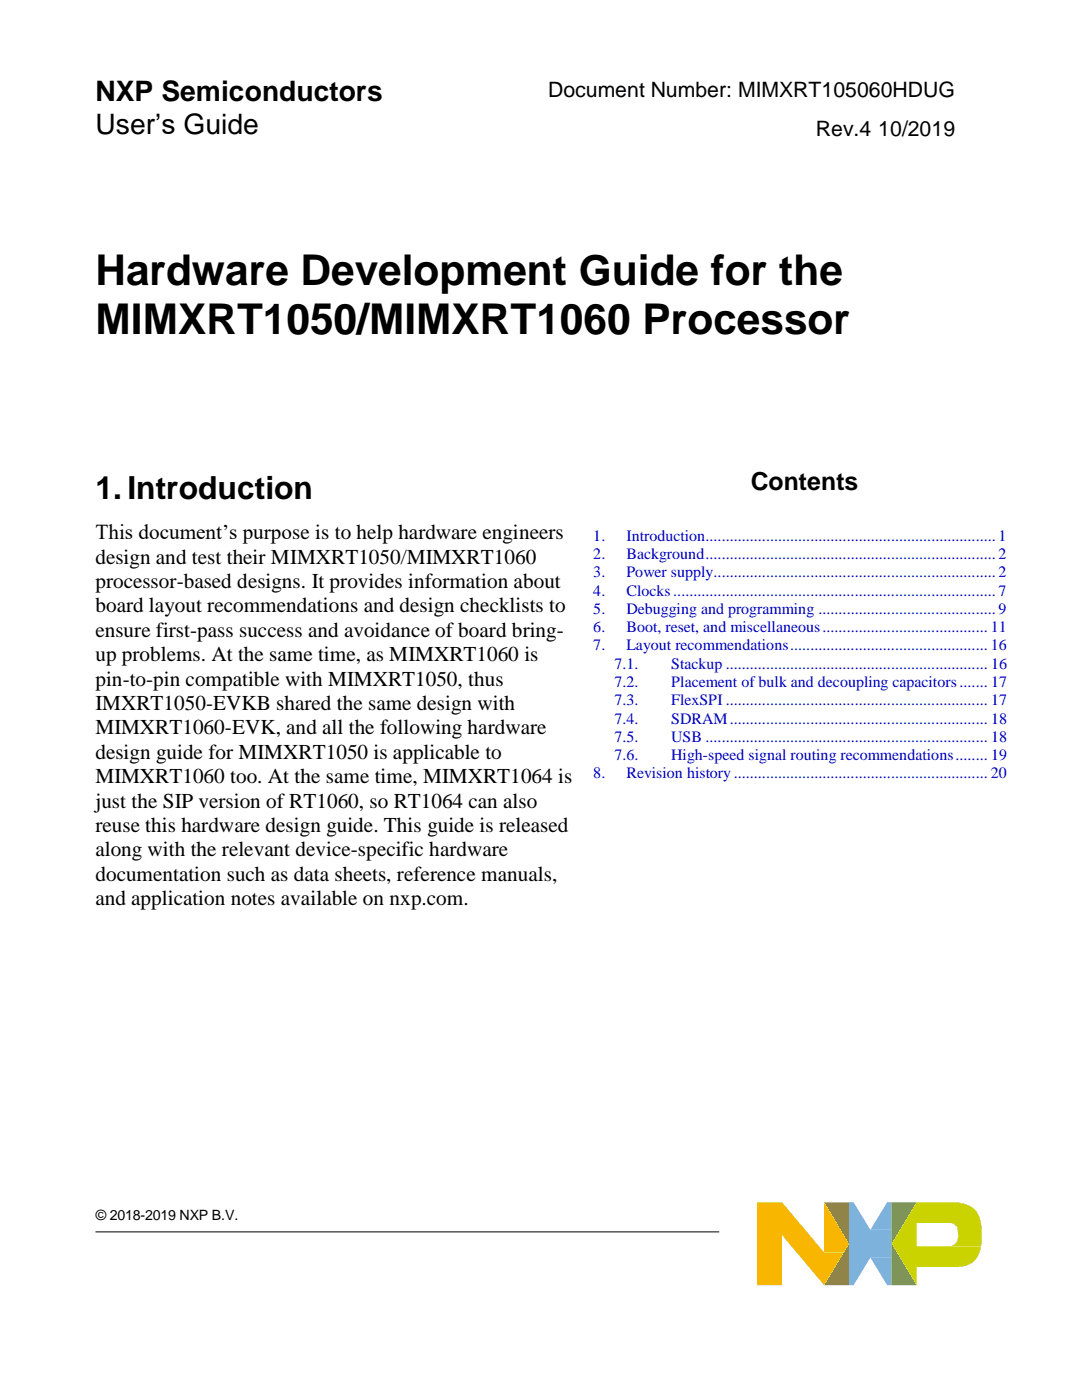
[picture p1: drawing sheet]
<svg xmlns="http://www.w3.org/2000/svg" width="216mm" height="279mm" viewBox="0 0 216 279" stroke-linecap="round" stroke-linejoin="round" font-family="sans-serif">
<defs><g id="words">
<g font-size="8.5">
<text x="19" y="56.9">Hardware Development Guide for the</text>
<text x="19" y="66.6">MIMXRT1050/MIMXRT1060 Processor</text>
</g>
<text font-size="6.3" x="19" y="99.7">1. Introduction</text>
<g font-size="5.6">
<text x="19" y="20.1">NXP Semiconductors</text>
<text x="19" y="26.8">User’s Guide</text>
</g>
<text font-size="5" x="149.8" y="97.8">Contents</text>
<g font-size="4.2">
<text x="109.4" y="19.3">Document Number: MIMXRT105060HDUG</text>
<text x="162.8" y="27.1">Rev.4</text>
<text x="175.3" y="27.1">10/2019</text>
<text x="19" y="107.6">This document’s purpose is to help hardware engineers</text>
<text x="19" y="112.5">design and test their MIMXRT1050/MIMXRT1060</text>
<text x="19" y="117.4">processor-based designs. It provides information about</text>
<text x="19" y="122.2">board layout recommendations and design checklists to</text>
<text x="19" y="127.1">ensure first-pass success and avoidance of board bring-</text>
<text x="19" y="132">up problems. At the same time, as MIMXRT1060 is</text>
<text x="19" y="136.8">pin-to-pin compatible with MIMXRT1050, thus</text>
<text x="19" y="141.7">IMXRT1050-EVKB shared the same design with</text>
<text x="19" y="146.6">MIMXRT1060-EVK, and all the following hardware</text>
<text x="19" y="151.5">design guide for MIMXRT1050 is applicable to</text>
<text x="19" y="156.3">MIMXRT1060 too. At the same time, MIMXRT1064 is</text>
<text x="19" y="161.2">just the SIP version of RT1060, so RT1064 can also</text>
<text x="19" y="166.1">reuse this hardware design guide. This guide is released</text>
<text x="19" y="170.9">along with the relevant device-specific hardware</text>
<text x="19" y="175.8">documentation such as data sheets, reference manuals,</text>
<text x="19" y="180.7">and application notes available on nxp.com.</text>
</g>
<g font-size="3.2" fill="#0000c2">
<text x="118.4" y="107.9">1.</text>
<text x="125" y="107.9">Introduction........................................................................ 1</text>
<text x="118.4" y="111.6">2.</text>
<text x="125" y="111.6">Background........................................................................ 2</text>
<text x="118.4" y="115.2">3.</text>
<text x="118.4" y="118.8">4.</text>
<text x="125" y="115.2">Power supply...................................................................... 2</text>
<text x="125" y="118.8">Clocks ................................................................................ 7</text>
<text x="118.4" y="122.5">5.</text>
<text x="125" y="122.5">Debugging and programming ............................................ 9</text>
<text x="118.4" y="126.2">6.</text>
<text x="118.4" y="129.8">7.</text>
<text x="125" y="126.2">Boot, reset, and miscellaneous......................................... 11</text>
<text x="125" y="129.8">Layout recommendations................................................. 16</text>
<text x="122.6" y="133.5">7.1.</text>
<text x="122.6" y="137.1">7.2.</text>
<text x="133.9" y="133.5">Stackup ................................................................. 16</text>
<text x="133.9" y="137.1">Placement of bulk and decoupling capacitors....... 17</text>
<text x="122.6" y="140.8">7.3.</text>
<text x="133.9" y="140.8">FlexSPI ................................................................. 17</text>
<text x="122.6" y="144.4">7.4.</text>
<text x="122.6" y="148.1">7.5.</text>
<text x="133.9" y="144.4">SDRAM................................................................ 18</text>
<text x="133.9" y="148.1">USB ...................................................................... 18</text>
<text x="118.4" y="155.3">8.</text>
<text x="122.6" y="151.7">7.6.</text>
<text x="125" y="155.3">Revision history............................................................... 20</text>
<text x="133.9" y="151.7">High-speed signal routing recommendations........ 19</text>
</g>
<text font-size="2.8" x="19.1" y="243.5">© 2018-2019 NXP B.V.</text>
</g></defs>
<path d="M19 245.9h124.5" fill="none" stroke="#000" stroke-width=".2"/>
<g fill="#7cb2dc">
<path d="M169.4 239.9h.9l3.4 5.5h4.2v5.6h-4.2l-3.4 5.5h-.9z" fill-rule="evenodd"/>
<path d="M173.7 251h4.2v5.5h-.9z" fill-rule="evenodd"/>
<path d="M177 239.9h.9v5.5h-4.2z" fill-rule="evenodd"/>
</g>
<path d="M164.4 239.9h5v16.6h-5l5-8.3z" fill-rule="evenodd" fill="#968534"/>
<path d="M177.9 239.9h5l-5 8.3 5 8.3h-5z" fill-rule="evenodd" fill="#749930"/>
<g fill="#cad300">
<path d="M182.9 239.9h7.1a8 8 0 0 1 3.7 .9 4.5 4.5 0 0 1 2 3.3h-12.8v4.6h12.9a4.3 4.3 0 0 1-4.5 4.1h-8.4v3.7l-5-8.3z" fill-rule="evenodd"/>
<path d="M182.9 248.7h6.9l1-.6 .4-1.1-.2-2.2-.8-.6-1-.1h6.5l.1 1v3.6z" fill-rule="evenodd"/>
</g>
<g fill="#f9b600">
<path d="M151.1 239.9h4.9l5.5 6.6h-5.5v10h-4.9z" fill-rule="evenodd"/>
<path d="M156 246.5h5.5l2.9 3.4h4l-4 6.6z" fill-rule="evenodd"/>
<path d="M164.4 239.9l5 8.3-1 1.7h-4z" fill-rule="evenodd"/>
</g>
<use href="#words"/>
</svg>
